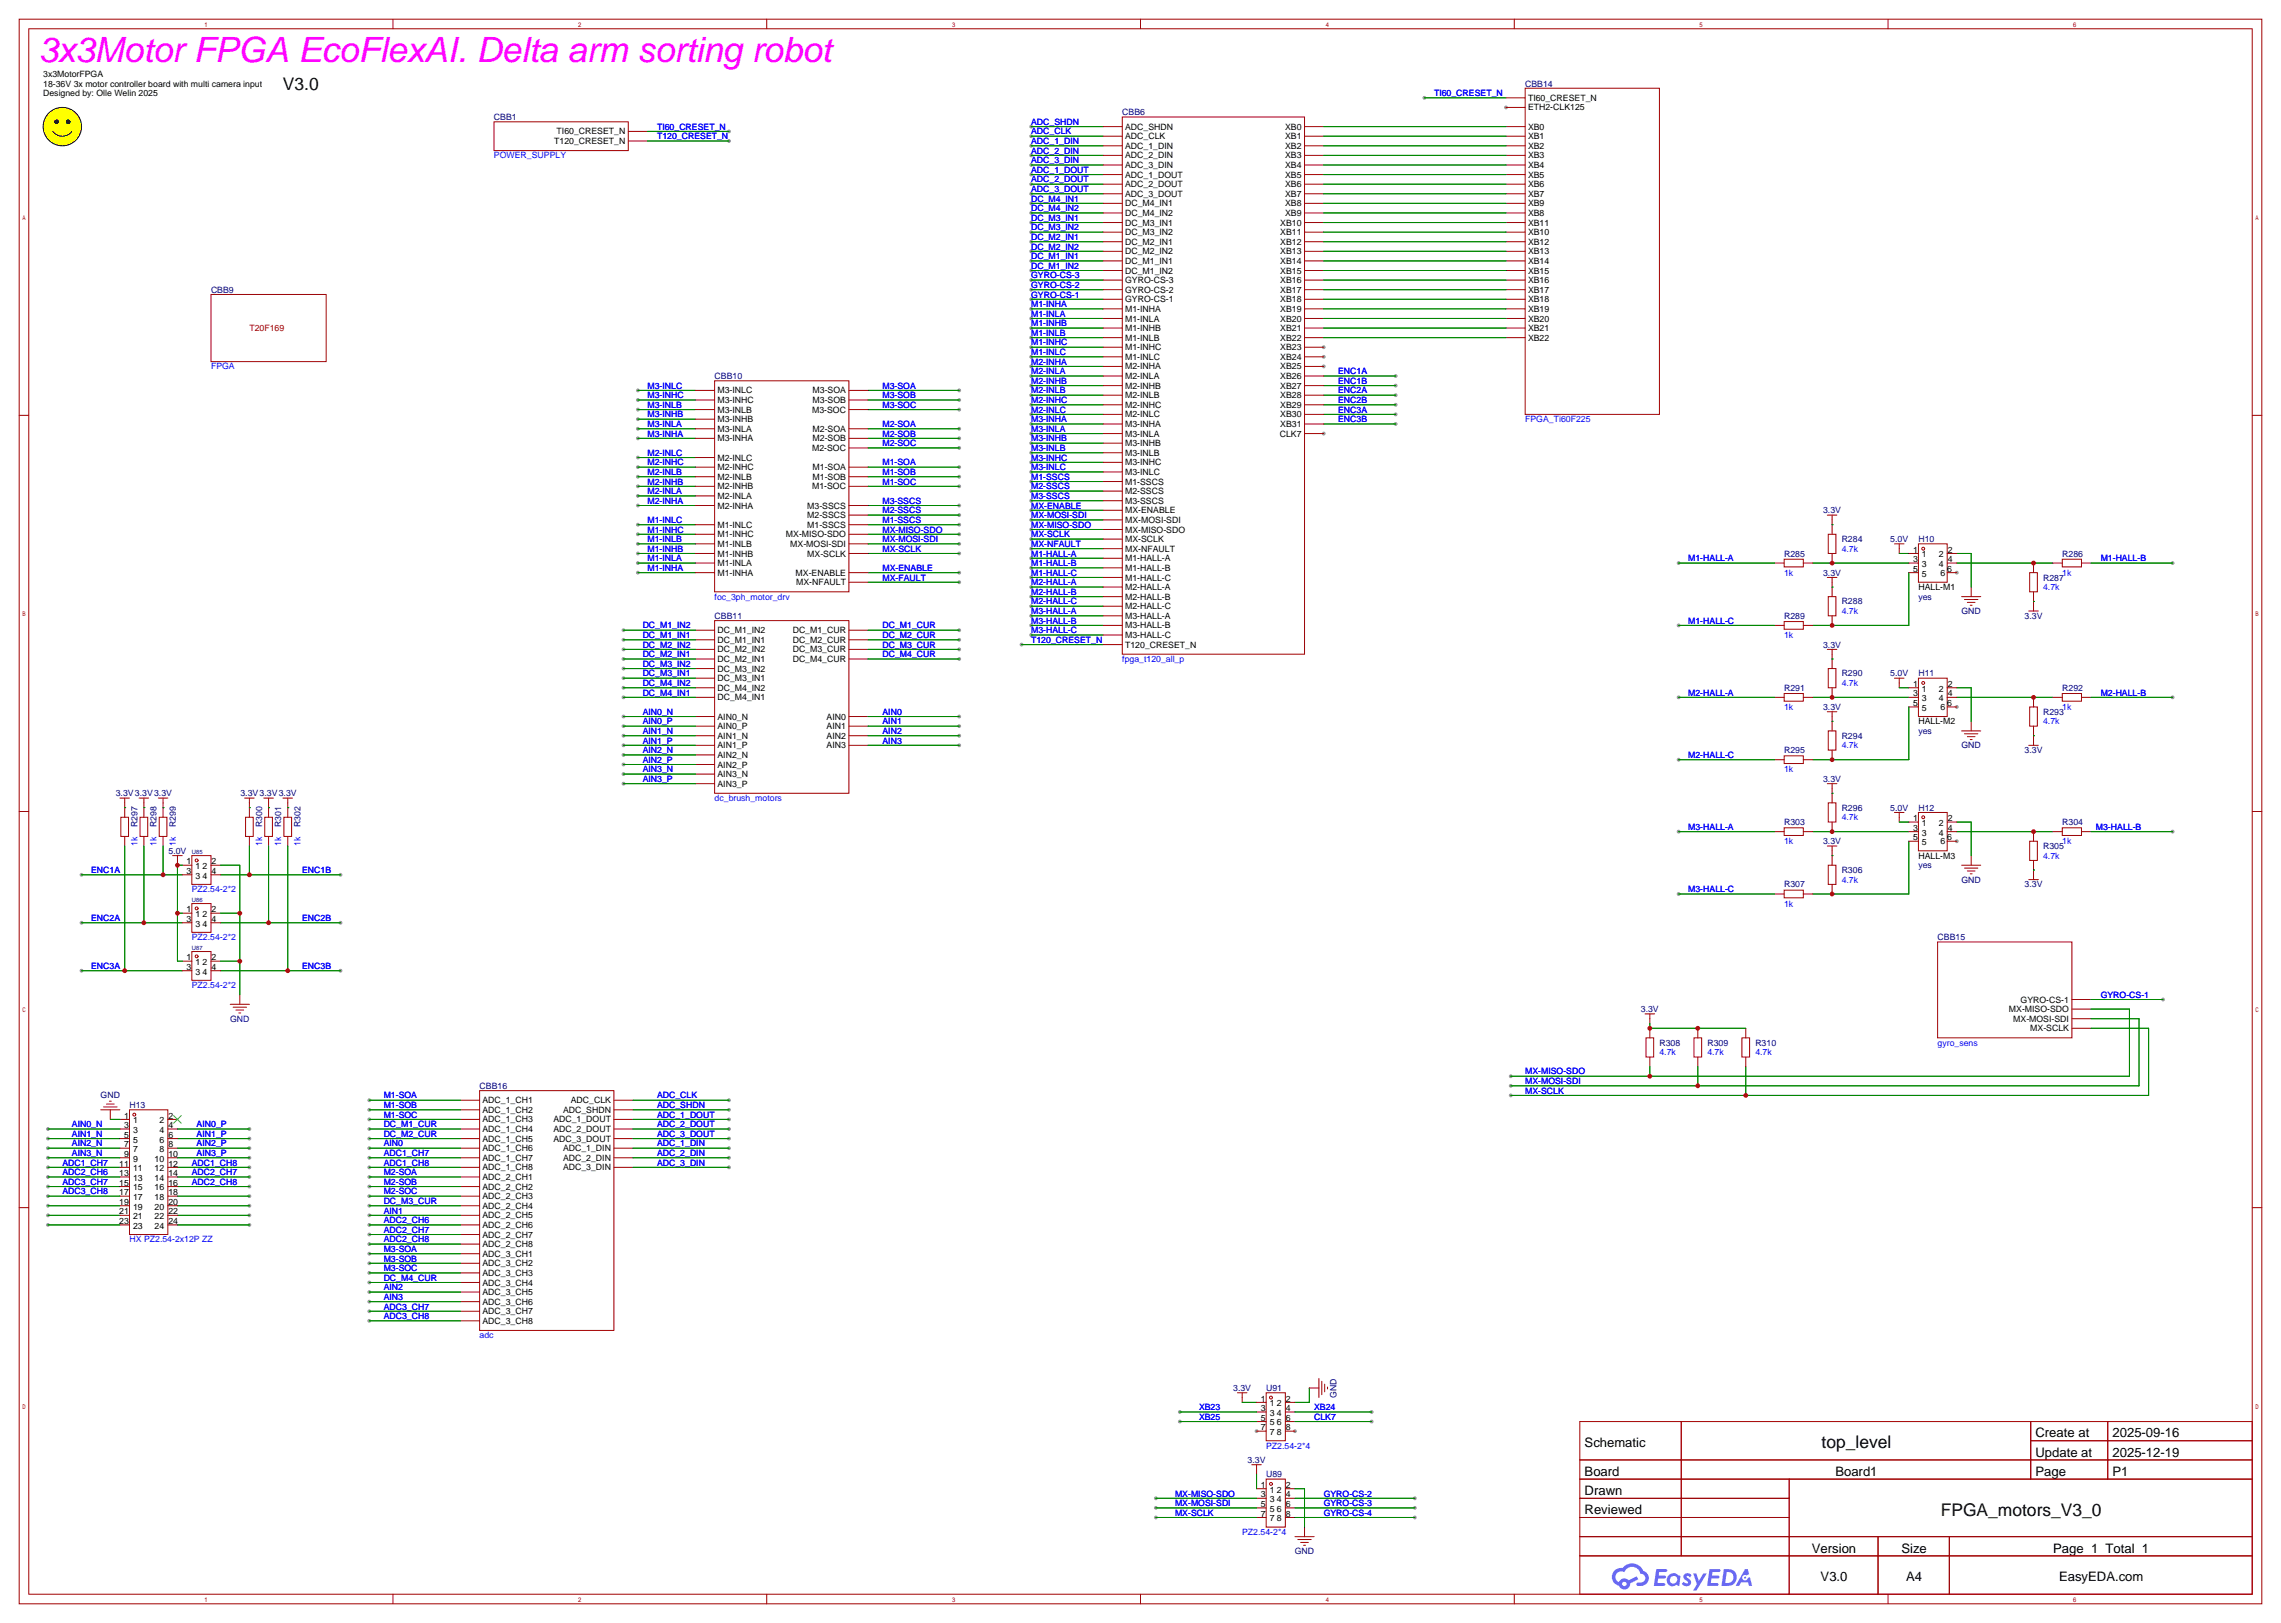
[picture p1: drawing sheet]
<svg xmlns="http://www.w3.org/2000/svg" width="604mm" height="430mm" viewBox="0 0 604 430" stroke-linecap="round" stroke-linejoin="round" font-family="sans-serif">
<defs><g id="words">
<text font-size="9.2" fill="#f0f" x="10.2" y="16.4">3x3Motor FPGA EcoFlexAI. Delta arm sorting robot</text>
<g font-size="4.6">
<text x="74.9" y="23.7">V3.0</text>
<text x="482.4" y="383.5">top_level</text>
<text x="513.9" y="401.3">FPGA_motors_V3_0</text>
</g>
<g font-size="3.5">
<text x="419.6" y="383.2">Schematic</text>
<text x="539" y="380.6">Create at</text>
<text x="559.4" y="380.6">2025-09-16</text>
<text x="539" y="385.7">Update at</text>
<text x="559.4" y="385.7">2025-12-19</text>
<text x="419.6" y="390.8">Board</text>
<text x="419.6" y="395.9">Drawn</text>
<text x="486" y="390.8">Board1</text>
<text x="539" y="390.8">Page</text>
<text x="559.4" y="390.8">P1</text>
<text x="419.6" y="401">Reviewed</text>
<text x="479.8" y="411.1">Version</text>
<text x="503.5" y="411.1">Size</text>
<text x="543.7" y="411.1">Page 1 Total 1</text>
<text x="482.1" y="418.7">V3.0</text>
<text x="504.8" y="418.7">A4</text>
<text x="545.2" y="418.7">EasyEDA.com</text>
</g>
<g font-size="2.3">
<text x="11.4" y="20.4">3x3MotorFPGA</text>
<text x="11.4" y="22.9">18-36V 3x motor controller board with multi camera input</text>
<text x="11.4" y="25.4">Designed by: Olle Welin 2025</text>
<text x="404.6" y="26.7">TI60_CRESET_N</text>
<text x="404.6" y="29.3">ETH2-CLK125</text>
<text x="147.4" y="35.6">TI60_CRESET_N</text>
<text x="297.9" y="34.3">ADC_SHDN</text>
<text x="340.3" y="34.3">XB0</text>
<text x="404.6" y="34.3">XB0</text>
<text x="146.7" y="38.1">T120_CRESET_N</text>
<text x="297.9" y="36.9">ADC_CLK</text>
<text x="297.9" y="39.4">ADC_1_DIN</text>
<text x="297.9" y="42">ADC_2_DIN</text>
<text x="340.3" y="36.9">XB1</text>
<text x="340.3" y="39.4">XB2</text>
<text x="340.3" y="42">XB3</text>
<text x="404.6" y="36.9">XB1</text>
<text x="404.6" y="39.4">XB2</text>
<text x="404.6" y="42">XB3</text>
<text x="297.9" y="47">ADC_1_DOUT</text>
<text x="297.9" y="44.5">ADC_3_DIN</text>
<text x="340.3" y="44.5">XB4</text>
<text x="340.3" y="47">XB5</text>
<text x="404.6" y="44.5">XB4</text>
<text x="404.6" y="47">XB5</text>
<text x="297.9" y="49.6">ADC_2_DOUT</text>
<text x="297.9" y="52.1">ADC_3_DOUT</text>
<text x="340.3" y="49.6">XB6</text>
<text x="340.3" y="52.1">XB7</text>
<text x="404.6" y="49.6">XB6</text>
<text x="404.6" y="52.1">XB7</text>
<text x="297.9" y="59.7">DC_M3_IN1</text>
<text x="297.9" y="57.2">DC_M4_IN2</text>
<text x="297.9" y="54.7">DC_M4_IN1</text>
<text x="339" y="59.7">XB10</text>
<text x="340.3" y="57.2">XB9</text>
<text x="340.3" y="54.7">XB8</text>
<text x="404.6" y="54.7">XB9</text>
<text x="404.6" y="57.2">XB8</text>
<text x="404.6" y="59.7">XB11</text>
<text x="297.9" y="64.8">DC_M2_IN1</text>
<text x="297.9" y="62.3">DC_M3_IN2</text>
<text x="339" y="64.8">XB12</text>
<text x="339" y="62.3">XB11</text>
<text x="404.6" y="62.3">XB10</text>
<text x="404.6" y="64.8">XB12</text>
<text x="297.9" y="69.9">DC_M1_IN1</text>
<text x="297.9" y="67.4">DC_M2_IN2</text>
<text x="339" y="67.4">XB13</text>
<text x="339" y="69.9">XB14</text>
<text x="404.6" y="67.4">XB13</text>
<text x="404.6" y="69.9">XB14</text>
<text x="297.9" y="77.5">GYRO-CS-2</text>
<text x="297.9" y="75">GYRO-CS-3</text>
<text x="297.9" y="72.4">DC_M1_IN2</text>
<text x="339" y="72.4">XB15</text>
<text x="339" y="75">XB16</text>
<text x="339" y="77.5">XB17</text>
<text x="404.6" y="72.4">XB15</text>
<text x="404.6" y="75">XB16</text>
<text x="404.6" y="77.5">XB17</text>
<text x="297.9" y="82.6">M1-INHA</text>
<text x="297.9" y="80.1">GYRO-CS-1</text>
<text x="339" y="80.1">XB18</text>
<text x="339" y="82.6">XB19</text>
<text x="404.6" y="80.1">XB18</text>
<text x="404.6" y="82.6">XB19</text>
<text x="297.9" y="87.7">M1-INHB</text>
<text x="297.9" y="85.1">M1-INLA</text>
<text x="339" y="85.1">XB20</text>
<text x="339" y="87.7">XB21</text>
<text x="404.6" y="85.1">XB20</text>
<text x="404.6" y="87.7">XB21</text>
<text x="297.9" y="95.3">M1-INLC</text>
<text x="297.9" y="92.8">M1-INHC</text>
<text x="297.9" y="90.2">M1-INLB</text>
<text x="339" y="95.3">XB24</text>
<text x="339" y="92.8">XB23</text>
<text x="339" y="90.2">XB22</text>
<text x="404.6" y="90.2">XB22</text>
<text x="297.9" y="100.4">M2-INLA</text>
<text x="297.9" y="97.8">M2-INHA</text>
<text x="339" y="97.8">XB25</text>
<text x="339" y="100.4">XB26</text>
<text x="190" y="104.2">M3-INLC</text>
<text x="190" y="106.7">M3-INHC</text>
<text x="215.2" y="104.2">M3-SOA</text>
<text x="215.2" y="106.7">M3-SOB</text>
<text x="297.9" y="108">M2-INHC</text>
<text x="297.9" y="105.5">M2-INLB</text>
<text x="297.9" y="102.9">M2-INHB</text>
<text x="339" y="102.9">XB27</text>
<text x="339" y="105.5">XB28</text>
<text x="339" y="108">XB29</text>
<text x="190" y="109.3">M3-INLB</text>
<text x="190" y="111.8">M3-INHB</text>
<text x="215" y="109.3">M3-SOC</text>
<text x="297.9" y="113.1">M3-INHA</text>
<text x="297.9" y="110.5">M2-INLC</text>
<text x="339" y="110.5">XB30</text>
<text x="339" y="113.1">XB31</text>
<text x="190" y="114.3">M3-INLA</text>
<text x="190" y="116.9">M3-INHA</text>
<text x="215" y="119.4">M2-SOC</text>
<text x="215.2" y="114.3">M2-SOA</text>
<text x="215.2" y="116.9">M2-SOB</text>
<text x="297.9" y="118.2">M3-INHB</text>
<text x="297.9" y="115.6">M3-INLA</text>
<text x="338.9" y="115.6">CLK7</text>
<text x="190" y="122">M2-INLC</text>
<text x="190" y="124.5">M2-INHC</text>
<text x="215.2" y="124.5">M1-SOA</text>
<text x="297.9" y="125.8">M3-INLC</text>
<text x="297.9" y="123.2">M3-INHC</text>
<text x="297.9" y="120.7">M3-INLB</text>
<text x="190" y="127">M2-INLB</text>
<text x="190" y="129.6">M2-INHB</text>
<text x="215" y="129.6">M1-SOC</text>
<text x="215.2" y="127">M1-SOB</text>
<text x="297.9" y="128.3">M1-SSCS</text>
<text x="297.9" y="130.9">M2-SSCS</text>
<text x="190" y="132.1">M2-INLA</text>
<text x="190" y="134.7">M2-INHA</text>
<text x="213.8" y="134.7">M3-SSCS</text>
<text x="213.8" y="137.2">M2-SSCS</text>
<text x="297.9" y="133.4">M3-SSCS</text>
<text x="297.9" y="135.9">MX-ENABLE</text>
<text x="190" y="139.7">M1-INLC</text>
<text x="190" y="142.3">M1-INHC</text>
<text x="208.1" y="142.3">MX-MISO-SDO</text>
<text x="213.8" y="139.7">M1-SSCS</text>
<text x="297.9" y="141">MX-MISO-SDO</text>
<text x="297.9" y="143.6">MX-SCLK</text>
<text x="297.9" y="138.5">MX-MOSI-SDI</text>
<text x="190" y="144.8">M1-INLB</text>
<text x="190" y="147.4">M1-INHB</text>
<text x="190" y="149.9">M1-INLA</text>
<text x="209.3" y="144.8">MX-MOSI-SDI</text>
<text x="213.8" y="147.4">MX-SCLK</text>
<text x="297.9" y="146.1">MX-NFAULT</text>
<text x="297.9" y="148.6">M1-HALL-A</text>
<text x="506.6" y="146.3">1</text>
<text x="506.6" y="148.9">3</text>
<text x="508.9" y="147.6">1</text>
<text x="513.4" y="147.6">2</text>
<text x="515.7" y="146.3">2</text>
<text x="515.7" y="148.9">4</text>
<text x="190" y="152.4">M1-INHA</text>
<text x="210.7" y="152.4">MX-ENABLE</text>
<text x="210.8" y="155">MX-NFAULT</text>
<text x="297.9" y="151.2">M1-HALL-B</text>
<text x="297.9" y="153.7">M1-HALL-C</text>
<text x="506.6" y="151.4">5</text>
<text x="508.9" y="150.1">3</text>
<text x="508.9" y="152.7">5</text>
<text x="513.4" y="150.1">4</text>
<text x="513.8" y="152.4">6</text>
<text x="515.6" y="151.4">6</text>
<text x="297.9" y="156.3">M2-HALL-A</text>
<text x="297.9" y="158.8">M2-HALL-B</text>
<text x="297.9" y="161.3">M2-HALL-C</text>
<text x="508" y="156.3">HALL-M1</text>
<text x="190" y="167.7">DC_M1_IN2</text>
<text x="209.9" y="167.7">DC_M1_CUR</text>
<text x="297.9" y="163.9">M3-HALL-A</text>
<text x="297.9" y="166.4">M3-HALL-B</text>
<text x="190" y="170.2">DC_M1_IN1</text>
<text x="190" y="172.8">DC_M2_IN2</text>
<text x="209.9" y="170.2">DC_M2_CUR</text>
<text x="209.9" y="172.8">DC_M3_CUR</text>
<text x="297.9" y="169">M3-HALL-C</text>
<text x="297.9" y="171.5">T120_CRESET_N</text>
<text x="190" y="175.3">DC_M2_IN1</text>
<text x="190" y="177.8">DC_M3_IN2</text>
<text x="209.9" y="175.3">DC_M4_CUR</text>
<text x="190" y="180.4">DC_M3_IN1</text>
<text x="190" y="182.9">DC_M4_IN2</text>
<text x="190" y="185.5">DC_M4_IN1</text>
<text x="506.6" y="181.9">1</text>
<text x="506.6" y="184.4">3</text>
<text x="508.9" y="183.2">1</text>
<text x="508.9" y="185.7">3</text>
<text x="513.4" y="183.2">2</text>
<text x="513.4" y="185.7">4</text>
<text x="515.7" y="181.9">2</text>
<text x="515.7" y="184.4">4</text>
<text x="190" y="190.5">AIN0_N</text>
<text x="218.9" y="190.5">AIN0</text>
<text x="506.6" y="187">5</text>
<text x="508" y="191.8">HALL-M2</text>
<text x="508.9" y="188.2">5</text>
<text x="513.8" y="188">6</text>
<text x="515.6" y="187">6</text>
<text x="190" y="193.1">AIN0_P</text>
<text x="190" y="195.6">AIN1_N</text>
<text x="218.9" y="193.1">AIN1</text>
<text x="218.9" y="195.6">AIN2</text>
<text x="190" y="198.2">AIN1_P</text>
<text x="190" y="200.7">AIN2_N</text>
<text x="190" y="203.2">AIN2_P</text>
<text x="218.9" y="198.2">AIN3</text>
<text x="190" y="205.8">AIN3_N</text>
<text x="190" y="208.3">AIN3_P</text>
<text x="506.6" y="217.4">1</text>
<text x="506.6" y="220">3</text>
<text x="508.9" y="218.7">1</text>
<text x="508.9" y="221.3">3</text>
<text x="513.4" y="218.7">2</text>
<text x="513.4" y="221.3">4</text>
<text x="515.7" y="217.4">2</text>
<text x="515.7" y="220">4</text>
<text x="506.6" y="222.5">5</text>
<text x="508" y="227.4">HALL-M3</text>
<text x="508.9" y="223.8">5</text>
<text x="513.8" y="223.5">6</text>
<text x="515.6" y="222.5">6</text>
<text x="49.4" y="228.9">1</text>
<text x="49.4" y="231.4">3</text>
<text x="51.7" y="230.1">1</text>
<text x="51.7" y="232.7">3</text>
<text x="53.7" y="232.7">4</text>
<text x="53.7" y="230.1">2</text>
<text x="56" y="231.4">4</text>
<text x="56" y="228.9">2</text>
<text x="49.4" y="241.6">1</text>
<text x="49.4" y="244.1">3</text>
<text x="51.7" y="242.8">1</text>
<text x="51.7" y="245.4">3</text>
<text x="53.7" y="245.4">4</text>
<text x="53.7" y="242.8">2</text>
<text x="56" y="244.1">4</text>
<text x="56" y="241.6">2</text>
<text x="49.4" y="254.3">1</text>
<text x="49.4" y="256.8">3</text>
<text x="51.7" y="255.5">1</text>
<text x="53.7" y="255.5">2</text>
<text x="56" y="256.8">4</text>
<text x="56" y="254.3">2</text>
<text x="51.7" y="258.1">3</text>
<text x="53.7" y="258.1">4</text>
<text x="532" y="268">MX-MISO-SDO</text>
<text x="535" y="265.5">GYRO-CS-1</text>
<text x="533.1" y="270.6">MX-MOSI-SDI</text>
<text x="537.6" y="273.1">MX-SCLK</text>
<text x="127.8" y="292.1">ADC_1_CH1</text>
<text x="151.1" y="292.1">ADC_CLK</text>
<text x="32.9" y="296.2">1</text>
<text x="32.9" y="298.7">3</text>
<text x="35.2" y="297.5">1</text>
<text x="35.2" y="300">3</text>
<text x="42.2" y="300">4</text>
<text x="42.2" y="297.5">2</text>
<text x="44.6" y="298.7">4</text>
<text x="44.6" y="296.2">2</text>
<text x="127.8" y="294.7">ADC_1_CH2</text>
<text x="127.8" y="297.2">ADC_1_CH3</text>
<text x="127.8" y="299.8">ADC_1_CH4</text>
<text x="146.5" y="297.2">ADC_1_DOUT</text>
<text x="146.5" y="299.8">ADC_2_DOUT</text>
<text x="149.1" y="294.7">ADC_SHDN</text>
<text x="32.9" y="301.3">5</text>
<text x="32.9" y="303.8">7</text>
<text x="35.2" y="302.5">5</text>
<text x="35.2" y="305.1">7</text>
<text x="42.2" y="305.1">8</text>
<text x="42.2" y="302.5">6</text>
<text x="44.6" y="303.8">8</text>
<text x="44.6" y="301.3">6</text>
<text x="127.8" y="302.3">ADC_1_CH5</text>
<text x="127.8" y="304.8">ADC_1_CH6</text>
<text x="146.5" y="302.3">ADC_3_DOUT</text>
<text x="149.1" y="304.8">ADC_1_DIN</text>
<text x="31.6" y="308.9">11</text>
<text x="31.6" y="311.4">13</text>
<text x="32.9" y="306.3">9</text>
<text x="35.2" y="307.6">9</text>
<text x="35.2" y="310.2">11</text>
<text x="40.9" y="310.2">12</text>
<text x="40.9" y="307.6">10</text>
<text x="44.6" y="311.4">14</text>
<text x="44.6" y="308.9">12</text>
<text x="44.6" y="306.3">10</text>
<text x="127.8" y="307.4">ADC_1_CH7</text>
<text x="127.8" y="309.9">ADC_1_CH8</text>
<text x="149.1" y="307.4">ADC_2_DIN</text>
<text x="149.1" y="309.9">ADC_3_DIN</text>
<text x="31.6" y="314">15</text>
<text x="31.6" y="316.5">17</text>
<text x="35.2" y="312.7">13</text>
<text x="35.2" y="315.2">15</text>
<text x="35.2" y="317.8">17</text>
<text x="40.9" y="317.8">18</text>
<text x="40.9" y="315.2">16</text>
<text x="40.9" y="312.7">14</text>
<text x="44.6" y="316.5">18</text>
<text x="44.6" y="314">16</text>
<text x="127.8" y="312.5">ADC_2_CH1</text>
<text x="127.8" y="315">ADC_2_CH2</text>
<text x="127.8" y="317.5">ADC_2_CH3</text>
<text x="31.6" y="319">19</text>
<text x="31.6" y="321.6">21</text>
<text x="35.2" y="320.3">19</text>
<text x="35.2" y="322.9">21</text>
<text x="40.9" y="322.9">22</text>
<text x="40.9" y="320.3">20</text>
<text x="44.6" y="321.6">22</text>
<text x="44.6" y="319">20</text>
<text x="127.8" y="320.1">ADC_2_CH4</text>
<text x="127.8" y="322.6">ADC_2_CH5</text>
<text x="31.6" y="324.1">23</text>
<text x="35.2" y="325.4">23</text>
<text x="40.9" y="325.4">24</text>
<text x="44.6" y="324.1">24</text>
<text x="127.8" y="325.2">ADC_2_CH6</text>
<text x="127.8" y="327.7">ADC_2_CH7</text>
<text x="127.8" y="330.2">ADC_2_CH8</text>
<text x="127.8" y="332.8">ADC_3_CH1</text>
<text x="127.8" y="335.3">ADC_3_CH2</text>
<text x="127.8" y="337.9">ADC_3_CH3</text>
<text x="127.8" y="340.4">ADC_3_CH4</text>
<text x="127.8" y="342.9">ADC_3_CH5</text>
<text x="127.8" y="345.5">ADC_3_CH6</text>
<text x="127.8" y="348">ADC_3_CH7</text>
<text x="127.8" y="350.6">ADC_3_CH8</text>
<text x="333.9" y="371.1">1</text>
<text x="340.5" y="371.1">2</text>
<text x="333.9" y="373.7">3</text>
<text x="333.9" y="376.2">5</text>
<text x="336.2" y="372.4">1</text>
<text x="336.2" y="374.9">3</text>
<text x="336.2" y="377.5">5</text>
<text x="338.1" y="377.5">6</text>
<text x="338.1" y="374.9">4</text>
<text x="338.1" y="372.4">2</text>
<text x="340.5" y="376.2">6</text>
<text x="340.5" y="373.7">4</text>
<text x="333.9" y="378.7">7</text>
<text x="336.2" y="380">7</text>
<text x="338.1" y="380">8</text>
<text x="340.5" y="378.7">8</text>
<text x="333.9" y="394">1</text>
<text x="336.2" y="395.2">1</text>
<text x="338.1" y="395.2">2</text>
<text x="340.5" y="394">2</text>
<text x="333.9" y="396.5">3</text>
<text x="333.9" y="399.1">5</text>
<text x="333.9" y="401.6">7</text>
<text x="336.2" y="397.8">3</text>
<text x="336.2" y="400.3">5</text>
<text x="338.1" y="400.3">6</text>
<text x="338.1" y="397.8">4</text>
<text x="340.5" y="401.6">8</text>
<text x="340.5" y="399.1">6</text>
<text x="340.5" y="396.5">4</text>
<text x="336.2" y="402.9">7</text>
<text x="338.1" y="402.9">8</text>
</g>
<g font-size="2.3" fill="#000080">
<text x="403.9" y="22.9">CBB14</text>
<text x="130.8" y="31.8">CBB1</text>
<text x="297.2" y="30.5">CBB6</text>
<text x="55.9" y="77.5">CBB9</text>
<text x="189.2" y="100.4">CBB10</text>
<text x="482.8" y="135.9">3.3V</text>
<text x="487.7" y="143.6">R284</text>
<text x="500.5" y="143.6">5.0V</text>
<text x="508" y="143.6">H10</text>
<text x="472.4" y="147.4">R285</text>
<text x="546.1" y="147.4">R286</text>
<text x="482.8" y="152.4">3.3V</text>
<text x="541" y="153.7">R287</text>
<text x="487.7" y="160.1">R288</text>
<text x="508" y="158.8">yes</text>
<text x="189.2" y="163.9">CBB11</text>
<text x="472.4" y="163.9">R289</text>
<text x="519.4" y="162.6">GND</text>
<text x="536.1" y="163.9">3.3V</text>
<text x="482.8" y="171.5">3.3V</text>
<text x="487.7" y="179.1">R290</text>
<text x="500.5" y="179.1">5.0V</text>
<text x="508" y="179.1">H11</text>
<text x="472.4" y="182.9">R291</text>
<text x="546.1" y="182.9">R292</text>
<text x="482.8" y="188">3.3V</text>
<text x="541" y="189.3">R293</text>
<text x="487.7" y="195.6">R294</text>
<text x="508" y="194.4">yes</text>
<text x="472.4" y="199.4">R295</text>
<text x="519.4" y="198.2">GND</text>
<text x="536.1" y="199.4">3.3V</text>
<text x="482.8" y="207.1">3.3V</text>
<text x="30.6" y="210.9">3.3V3.3V3.3V</text>
<text x="63.7" y="210.9">3.3V3.3V3.3V</text>
<text x="487.7" y="214.7">R296</text>
<text x="500.5" y="214.7">5.0V</text>
<text x="508" y="214.7">H12</text>
<text x="36.4" y="218.9" transform="rotate(-90 36.4 218.9)">R297</text>
<text x="41.4" y="218.9" transform="rotate(-90 41.4 218.9)">R298</text>
<text x="46.5" y="218.9" transform="rotate(-90 46.5 218.9)">R299</text>
<text x="69.4" y="218.9" transform="rotate(-90 69.4 218.9)">R300</text>
<text x="74.5" y="218.9" transform="rotate(-90 74.5 218.9)">R301</text>
<text x="79.5" y="218.9" transform="rotate(-90 79.5 218.9)">R302</text>
<text x="472.4" y="218.5">R303</text>
<text x="546.1" y="218.5">R304</text>
<text x="44.6" y="226.1">5.0V</text>
<text x="482.8" y="223.6">3.3V</text>
<text x="541" y="224.8">R305</text>
<text x="487.7" y="231.2">R306</text>
<text x="508" y="229.9">yes</text>
<text x="519.4" y="233.7">GND</text>
<text x="472.4" y="235">R307</text>
<text x="536.1" y="235">3.3V</text>
<text x="513.1" y="249">CBB15</text>
<text x="434.5" y="268">3.3V</text>
<text x="60.9" y="270.6">GND</text>
<text x="439.4" y="276.9">R308</text>
<text x="452.1" y="276.9">R309</text>
<text x="464.8" y="276.9">R310</text>
<text x="26.6" y="290.9">GND</text>
<text x="34.3" y="293.4">H13</text>
<text x="127" y="288.3">CBB16</text>
<text x="326.6" y="368.3">3.3V</text>
<text x="335.3" y="368.3">U91</text>
<text x="353.9" y="370.1" transform="rotate(-90 353.9 370.1)">GND</text>
<text x="330.4" y="387.4">3.3V</text>
<text x="335.3" y="391.2">U89</text>
<text x="342.9" y="411.5">GND</text>
</g>
<g font-size="2.3" fill="#00f">
<text x="379.7" y="25.4">TI60_CRESET_N</text>
<text x="174" y="34.3">TI60_CRESET_N</text>
<text x="273" y="33.1">ADC_SHDN</text>
<text x="273" y="35.6">ADC_CLK</text>
<text x="130.8" y="42">POWER_SUPPLY</text>
<text x="174" y="36.9">T120_CRESET_N</text>
<text x="273" y="38.1">ADC_1_DIN</text>
<text x="273" y="40.7">ADC_2_DIN</text>
<text x="273" y="43.2">ADC_3_DIN</text>
<text x="273" y="45.8">ADC_1_DOUT</text>
<text x="273" y="53.4">DC_M4_IN1</text>
<text x="273" y="48.3">ADC_2_DOUT</text>
<text x="273" y="50.8">ADC_3_DOUT</text>
<text x="273" y="55.9">DC_M4_IN2</text>
<text x="273" y="58.5">DC_M3_IN1</text>
<text x="273" y="61">DC_M3_IN2</text>
<text x="273" y="63.5">DC_M2_IN1</text>
<text x="273" y="66.1">DC_M2_IN2</text>
<text x="273" y="68.6">DC_M1_IN1</text>
<text x="273" y="71.2">DC_M1_IN2</text>
<text x="273" y="73.7">GYRO-CS-3</text>
<text x="273" y="76.2">GYRO-CS-2</text>
<text x="273" y="78.8">GYRO-CS-1</text>
<text x="273" y="81.3">M1-INHA</text>
<text x="273" y="83.9">M1-INLA</text>
<text x="273" y="86.4">M1-INHB</text>
<text x="273" y="88.9">M1-INLB</text>
<text x="273" y="91.5">M1-INHC</text>
<text x="273" y="94">M1-INLC</text>
<text x="55.9" y="97.8">FPGA</text>
<text x="273" y="96.6">M2-INHA</text>
<text x="273" y="99.1">M2-INLA</text>
<text x="273" y="101.6">M2-INHB</text>
<text x="354.3" y="99.1">ENC1A</text>
<text x="354.3" y="101.6">ENC1B</text>
<text x="171.4" y="102.9">M3-INLC</text>
<text x="171.4" y="105.5">M3-INHC</text>
<text x="171.4" y="108">M3-INLB</text>
<text x="233.7" y="102.9">M3-SOA</text>
<text x="233.7" y="105.5">M3-SOB</text>
<text x="233.7" y="108">M3-SOC</text>
<text x="273" y="104.2">M2-INLB</text>
<text x="273" y="106.7">M2-INHC</text>
<text x="354.3" y="104.2">ENC2A</text>
<text x="354.3" y="106.7">ENC2B</text>
<text x="171.4" y="110.5">M3-INHB</text>
<text x="171.4" y="113.1">M3-INLA</text>
<text x="233.7" y="113.1">M2-SOA</text>
<text x="273" y="109.3">M2-INLC</text>
<text x="273" y="111.8">M3-INHA</text>
<text x="354.3" y="109.3">ENC3A</text>
<text x="354.3" y="111.8">ENC3B</text>
<text x="403.9" y="111.8">FPGA_Ti60F225</text>
<text x="171.4" y="115.6">M3-INHA</text>
<text x="233.7" y="115.6">M2-SOB</text>
<text x="233.7" y="118.2">M2-SOC</text>
<text x="273" y="114.3">M3-INLA</text>
<text x="273" y="116.9">M3-INHB</text>
<text x="273" y="119.4">M3-INLB</text>
<text x="171.4" y="120.7">M2-INLC</text>
<text x="171.4" y="123.2">M2-INHC</text>
<text x="171.4" y="125.8">M2-INLB</text>
<text x="233.7" y="123.2">M1-SOA</text>
<text x="233.7" y="125.8">M1-SOB</text>
<text x="273" y="122">M3-INHC</text>
<text x="273" y="124.5">M3-INLC</text>
<text x="171.4" y="128.3">M2-INHB</text>
<text x="171.4" y="130.9">M2-INLA</text>
<text x="233.7" y="128.3">M1-SOC</text>
<text x="273" y="127">M1-SSCS</text>
<text x="273" y="129.6">M2-SSCS</text>
<text x="171.4" y="133.4">M2-INHA</text>
<text x="233.7" y="133.4">M3-SSCS</text>
<text x="233.7" y="135.9">M2-SSCS</text>
<text x="273" y="132.1">M3-SSCS</text>
<text x="273" y="134.7">MX-ENABLE</text>
<text x="273" y="137.2">MX-MOSI-SDI</text>
<text x="171.4" y="138.5">M1-INLC</text>
<text x="171.4" y="141">M1-INHC</text>
<text x="171.4" y="143.6">M1-INLB</text>
<text x="233.7" y="143.6">MX-MOSI-SDI</text>
<text x="233.7" y="141">MX-MISO-SDO</text>
<text x="233.7" y="138.5">M1-SSCS</text>
<text x="273" y="139.7">MX-MISO-SDO</text>
<text x="273" y="142.3">MX-SCLK</text>
<text x="171.4" y="146.1">M1-INHB</text>
<text x="171.4" y="148.6">M1-INLA</text>
<text x="233.7" y="146.1">MX-SCLK</text>
<text x="273" y="144.8">MX-NFAULT</text>
<text x="273" y="147.4">M1-HALL-A</text>
<text x="273" y="149.9">M1-HALL-B</text>
<text x="447" y="148.6">M1-HALL-A</text>
<text x="487.7" y="146.1">4.7k</text>
<text x="556.3" y="148.6">M1-HALL-B</text>
<text x="171.4" y="151.2">M1-INHA</text>
<text x="233.7" y="151.2">MX-ENABLE</text>
<text x="233.7" y="153.7">MX-FAULT</text>
<text x="273" y="152.4">M1-HALL-C</text>
<text x="273" y="155">M2-HALL-A</text>
<text x="472.4" y="152.4">1k</text>
<text x="546.1" y="152.4">1k</text>
<text x="189.2" y="158.8">foc_3ph_motor_drv</text>
<text x="273" y="157.5">M2-HALL-B</text>
<text x="273" y="160.1">M2-HALL-C</text>
<text x="541" y="156.3">4.7k</text>
<text x="170.2" y="166.4">DC_M1_IN2</text>
<text x="233.7" y="166.4">DC_M1_CUR</text>
<text x="273" y="162.6">M3-HALL-A</text>
<text x="273" y="165.1">M3-HALL-B</text>
<text x="273" y="167.7">M3-HALL-C</text>
<text x="447" y="165.1">M1-HALL-C</text>
<text x="487.7" y="162.6">4.7k</text>
<text x="170.2" y="171.5">DC_M2_IN2</text>
<text x="170.2" y="169">DC_M1_IN1</text>
<text x="233.7" y="169">DC_M2_CUR</text>
<text x="233.7" y="171.5">DC_M3_CUR</text>
<text x="273" y="170.2">T120_CRESET_N</text>
<text x="472.4" y="169">1k</text>
<text x="170.2" y="179.1">DC_M3_IN1</text>
<text x="170.2" y="176.6">DC_M3_IN2</text>
<text x="170.2" y="174">DC_M2_IN1</text>
<text x="233.7" y="174">DC_M4_CUR</text>
<text x="297.2" y="175.3">fpga_t120_all_p</text>
<text x="170.2" y="184.2">DC_M4_IN1</text>
<text x="170.2" y="181.7">DC_M4_IN2</text>
<text x="447" y="184.2">M2-HALL-A</text>
<text x="487.7" y="181.7">4.7k</text>
<text x="556.3" y="184.2">M2-HALL-B</text>
<text x="170.2" y="191.8">AIN0_P</text>
<text x="170.2" y="189.3">AIN0_N</text>
<text x="233.7" y="189.3">AIN0</text>
<text x="233.7" y="191.8">AIN1</text>
<text x="472.4" y="188">1k</text>
<text x="541" y="191.8">4.7k</text>
<text x="546.1" y="188">1k</text>
<text x="170.2" y="196.9">AIN1_P</text>
<text x="170.2" y="194.4">AIN1_N</text>
<text x="233.7" y="194.4">AIN2</text>
<text x="233.7" y="196.9">AIN3</text>
<text x="170.2" y="202">AIN2_P</text>
<text x="170.2" y="199.4">AIN2_N</text>
<text x="447" y="200.7">M2-HALL-C</text>
<text x="487.7" y="198.2">4.7k</text>
<text x="170.2" y="207.1">AIN3_P</text>
<text x="170.2" y="204.5">AIN3_N</text>
<text x="472.4" y="204.5">1k</text>
<text x="189.2" y="212.1">dc_brush_motors</text>
<text x="447" y="219.8">M3-HALL-A</text>
<text x="487.7" y="217.2">4.7k</text>
<text x="555" y="219.8">M3-HALL-B</text>
<text x="36.4" y="224" transform="rotate(-90 36.4 224)">1k</text>
<text x="41.4" y="224" transform="rotate(-90 41.4 224)">1k</text>
<text x="46.5" y="224" transform="rotate(-90 46.5 224)">1k</text>
<text x="69.4" y="224" transform="rotate(-90 69.4 224)">1k</text>
<text x="74.5" y="224" transform="rotate(-90 74.5 224)">1k</text>
<text x="79.5" y="224" transform="rotate(-90 79.5 224)">1k</text>
<text x="472.4" y="223.6">1k</text>
<text x="541" y="227.4">4.7k</text>
<text x="546.1" y="223.6">1k</text>
<text x="24.1" y="231.2">ENC1A</text>
<text x="80" y="231.2">ENC1B</text>
<text x="487.7" y="233.7">4.7k</text>
<text x="50.8" y="236.3">PZ2.54-2*2</text>
<text x="447" y="236.3">M3-HALL-C</text>
<text x="24.1" y="243.9">ENC2A</text>
<text x="80" y="243.9">ENC2B</text>
<text x="472.4" y="240.1">1k</text>
<text x="50.8" y="249">PZ2.54-2*2</text>
<text x="24.1" y="256.6">ENC3A</text>
<text x="80" y="256.6">ENC3B</text>
<text x="50.8" y="261.7">PZ2.54-2*2</text>
<text x="556.3" y="264.2">GYRO-CS-1</text>
<text x="439.4" y="279.4">4.7k</text>
<text x="452.1" y="279.4">4.7k</text>
<text x="464.8" y="279.4">4.7k</text>
<text x="513.1" y="276.9">gyro_sens</text>
<text x="403.9" y="287.1">MX-MOSI-SDI</text>
<text x="403.9" y="284.5">MX-MISO-SDO</text>
<text x="101.6" y="290.9">M1-SOA</text>
<text x="101.6" y="293.4">M1-SOB</text>
<text x="174" y="290.9">ADC_CLK</text>
<text x="174" y="293.4">ADC_SHDN</text>
<text x="403.9" y="289.6">MX-SCLK</text>
<text x="19" y="298.5">AIN0_N</text>
<text x="52.1" y="298.5">AIN0_P</text>
<text x="101.6" y="296">M1-SOC</text>
<text x="101.6" y="298.5">DC_M1_CUR</text>
<text x="174" y="296">ADC_1_DOUT</text>
<text x="174" y="298.5">ADC_2_DOUT</text>
<text x="19" y="303.6">AIN2_N</text>
<text x="19" y="301">AIN1_N</text>
<text x="52.1" y="303.6">AIN2_P</text>
<text x="52.1" y="301">AIN1_P</text>
<text x="101.6" y="301">DC_M2_CUR</text>
<text x="101.6" y="303.6">AIN0</text>
<text x="174" y="301">ADC_3_DOUT</text>
<text x="174" y="303.6">ADC_1_DIN</text>
<text x="16.5" y="311.2">ADC2_CH6</text>
<text x="16.5" y="308.7">ADC1_CH7</text>
<text x="19" y="306.1">AIN3_N</text>
<text x="50.8" y="311.2">ADC2_CH7</text>
<text x="50.8" y="308.7">ADC1_CH8</text>
<text x="52.1" y="306.1">AIN3_P</text>
<text x="101.6" y="311.2">M2-SOA</text>
<text x="101.6" y="306.1">ADC1_CH7</text>
<text x="101.6" y="308.7">ADC1_CH8</text>
<text x="174" y="306.1">ADC_2_DIN</text>
<text x="174" y="308.7">ADC_3_DIN</text>
<text x="16.5" y="316.3">ADC3_CH8</text>
<text x="16.5" y="313.7">ADC3_CH7</text>
<text x="50.8" y="313.7">ADC2_CH8</text>
<text x="101.6" y="316.3">M2-SOC</text>
<text x="101.6" y="313.7">M2-SOB</text>
<text x="101.6" y="318.8">DC_M3_CUR</text>
<text x="101.6" y="321.4">AIN1</text>
<text x="101.6" y="323.9">ADC2_CH6</text>
<text x="34.3" y="329">HX PZ2.54-2x12P ZZ</text>
<text x="101.6" y="326.4">ADC2_CH7</text>
<text x="101.6" y="329">ADC2_CH8</text>
<text x="101.6" y="331.5">M3-SOA</text>
<text x="101.6" y="334.1">M3-SOB</text>
<text x="101.6" y="336.6">M3-SOC</text>
<text x="101.6" y="339.1">DC_M4_CUR</text>
<text x="101.6" y="341.7">AIN2</text>
<text x="101.6" y="344.2">AIN3</text>
<text x="101.6" y="346.8">ADC3_CH7</text>
<text x="101.6" y="349.3">ADC3_CH8</text>
<text x="127" y="354.4">adc</text>
<text x="317.5" y="376">XB25</text>
<text x="317.5" y="373.4">XB23</text>
<text x="348" y="376">CLK7</text>
<text x="348" y="373.4">XB24</text>
<text x="335.3" y="383.6">PZ2.54-2*4</text>
<text x="311.1" y="396.3">MX-MISO-SDO</text>
<text x="311.1" y="398.8">MX-MOSI-SDI</text>
<text x="311.1" y="401.4">MX-SCLK</text>
<text x="350.5" y="396.3">GYRO-CS-2</text>
<text x="350.5" y="398.8">GYRO-CS-3</text>
<text x="350.5" y="401.4">GYRO-CS-4</text>
<text x="328.9" y="406.4">PZ2.54-2*4</text>
</g>
<text font-size="2.3" fill="#a00000" x="66" y="87.7">T20F169</text>
<g font-size="1.6" fill="#000080">
<text x="50.8" y="226.3">U85</text>
<text x="50.8" y="239">U86</text>
<text x="50.8" y="251.7">U87</text>
</g>
</g></defs>
<g fill="#999">
<circle cx="518.2" cy="151.6" r=".51"/>
<circle cx="518.2" cy="187.2" r=".51"/>
<circle cx="518.2" cy="222.8" r=".51"/>
<circle cx="398.8" cy="28.4" r=".51"/>
<circle cx="342.9" cy="379" r=".51"/>
<circle cx="332.7" cy="379" r=".51"/>
<circle cx="350.5" cy="114.8" r=".51"/>
<circle cx="350.5" cy="94.5" r=".51"/>
<circle cx="350.5" cy="91.9" r=".51"/>
<circle cx="350.5" cy="97" r=".51"/>
<circle cx="21.6" cy="231.6" r=".51"/>
<circle cx="21.6" cy="244.3" r=".51"/>
<circle cx="21.6" cy="257" r=".51"/>
<circle cx="90.2" cy="231.6" r=".51"/>
<circle cx="90.2" cy="244.3" r=".51"/>
<circle cx="90.2" cy="257" r=".51"/>
<circle cx="168.9" cy="103.4" r=".51"/>
<circle cx="168.9" cy="105.9" r=".51"/>
<circle cx="168.9" cy="108.5" r=".51"/>
<circle cx="168.9" cy="111" r=".51"/>
<circle cx="168.9" cy="113.5" r=".51"/>
<circle cx="168.9" cy="116.1" r=".51"/>
<circle cx="254" cy="151.6" r=".51"/>
<circle cx="254" cy="133.9" r=".51"/>
<circle cx="254" cy="146.6" r=".51"/>
<circle cx="254" cy="144" r=".51"/>
<circle cx="168.9" cy="138.9" r=".51"/>
<circle cx="168.9" cy="141.5" r=".51"/>
<circle cx="168.9" cy="144" r=".51"/>
<circle cx="168.9" cy="146.6" r=".51"/>
<circle cx="168.9" cy="149.1" r=".51"/>
<circle cx="168.9" cy="151.6" r=".51"/>
<circle cx="168.9" cy="121.2" r=".51"/>
<circle cx="168.9" cy="123.7" r=".51"/>
<circle cx="168.9" cy="126.2" r=".51"/>
<circle cx="168.9" cy="128.8" r=".51"/>
<circle cx="168.9" cy="131.3" r=".51"/>
<circle cx="168.9" cy="133.9" r=".51"/>
<circle cx="444.5" cy="149.1" r=".51"/>
<circle cx="444.5" cy="165.6" r=".51"/>
<circle cx="575.3" cy="149.1" r=".51"/>
<circle cx="444.5" cy="184.7" r=".51"/>
<circle cx="444.5" cy="201.2" r=".51"/>
<circle cx="575.3" cy="184.7" r=".51"/>
<circle cx="444.5" cy="220.2" r=".51"/>
<circle cx="444.5" cy="236.7" r=".51"/>
<circle cx="575.3" cy="220.2" r=".51"/>
<circle cx="254" cy="141.5" r=".51"/>
<circle cx="254" cy="154.2" r=".51"/>
<circle cx="254" cy="103.4" r=".51"/>
<circle cx="254" cy="105.9" r=".51"/>
<circle cx="254" cy="108.5" r=".51"/>
<circle cx="254" cy="113.5" r=".51"/>
<circle cx="254" cy="116.1" r=".51"/>
<circle cx="254" cy="118.6" r=".51"/>
<circle cx="254" cy="123.7" r=".51"/>
<circle cx="254" cy="126.2" r=".51"/>
<circle cx="254" cy="128.8" r=".51"/>
<circle cx="254" cy="136.4" r=".51"/>
<circle cx="254" cy="138.9" r=".51"/>
<circle cx="400" cy="290.1" r=".51"/>
<circle cx="400" cy="287.5" r=".51"/>
<circle cx="400" cy="285" r=".51"/>
<circle cx="572.8" cy="264.7" r=".51"/>
<circle cx="97.8" cy="291.3" r=".51"/>
<circle cx="97.8" cy="293.9" r=".51"/>
<circle cx="97.8" cy="296.4" r=".51"/>
<circle cx="97.8" cy="332" r=".51"/>
<circle cx="97.8" cy="337.1" r=".51"/>
<circle cx="97.8" cy="334.5" r=".51"/>
<circle cx="97.8" cy="311.7" r=".51"/>
<circle cx="97.8" cy="316.7" r=".51"/>
<circle cx="97.8" cy="314.2" r=".51"/>
<circle cx="254" cy="166.9" r=".51"/>
<circle cx="254" cy="169.4" r=".51"/>
<circle cx="254" cy="172" r=".51"/>
<circle cx="254" cy="174.5" r=".51"/>
<circle cx="97.8" cy="299" r=".51"/>
<circle cx="97.8" cy="301.5" r=".51"/>
<circle cx="97.8" cy="319.3" r=".51"/>
<circle cx="97.8" cy="339.6" r=".51"/>
<circle cx="254" cy="189.7" r=".51"/>
<circle cx="254" cy="192.3" r=".51"/>
<circle cx="254" cy="194.8" r=".51"/>
<circle cx="254" cy="197.4" r=".51"/>
<circle cx="97.8" cy="304" r=".51"/>
<circle cx="97.8" cy="321.8" r=".51"/>
<circle cx="97.8" cy="342.1" r=".51"/>
<circle cx="97.8" cy="344.7" r=".51"/>
<circle cx="66" cy="316.7" r=".51"/>
<circle cx="66" cy="314.2" r=".51"/>
<circle cx="66" cy="311.7" r=".51"/>
<circle cx="66" cy="309.1" r=".51"/>
<circle cx="66" cy="306.6" r=".51"/>
<circle cx="66" cy="304" r=".51"/>
<circle cx="66" cy="301.5" r=".51"/>
<circle cx="66" cy="299" r=".51"/>
<circle cx="66" cy="324.4" r=".51"/>
<circle cx="66" cy="321.8" r=".51"/>
<circle cx="66" cy="319.3" r=".51"/>
<circle cx="12.7" cy="324.4" r=".51"/>
<circle cx="12.7" cy="321.8" r=".51"/>
<circle cx="12.7" cy="319.3" r=".51"/>
<circle cx="12.7" cy="316.7" r=".51"/>
<circle cx="12.7" cy="314.2" r=".51"/>
<circle cx="12.7" cy="311.7" r=".51"/>
<circle cx="12.7" cy="309.1" r=".51"/>
<circle cx="12.7" cy="306.6" r=".51"/>
<circle cx="12.7" cy="304" r=".51"/>
<circle cx="12.7" cy="301.5" r=".51"/>
<circle cx="12.7" cy="299" r=".51"/>
<circle cx="165.1" cy="207.5" r=".51"/>
<circle cx="165.1" cy="205" r=".51"/>
<circle cx="165.1" cy="202.4" r=".51"/>
<circle cx="165.1" cy="199.9" r=".51"/>
<circle cx="165.1" cy="197.4" r=".51"/>
<circle cx="165.1" cy="194.8" r=".51"/>
<circle cx="165.1" cy="192.3" r=".51"/>
<circle cx="165.1" cy="189.7" r=".51"/>
<circle cx="97.8" cy="306.6" r=".51"/>
<circle cx="97.8" cy="309.1" r=".51"/>
<circle cx="97.8" cy="347.2" r=".51"/>
<circle cx="97.8" cy="349.8" r=".51"/>
<circle cx="97.8" cy="326.9" r=".51"/>
<circle cx="97.8" cy="329.4" r=".51"/>
<circle cx="97.8" cy="324.4" r=".51"/>
<circle cx="193" cy="291.3" r=".51"/>
<circle cx="193" cy="293.9" r=".51"/>
<circle cx="193" cy="296.4" r=".51"/>
<circle cx="193" cy="299" r=".51"/>
<circle cx="193" cy="301.5" r=".51"/>
<circle cx="193" cy="304" r=".51"/>
<circle cx="193" cy="306.6" r=".51"/>
<circle cx="193" cy="309.1" r=".51"/>
<circle cx="165.1" cy="184.7" r=".51"/>
<circle cx="165.1" cy="182.1" r=".51"/>
<circle cx="165.1" cy="179.6" r=".51"/>
<circle cx="165.1" cy="177" r=".51"/>
<circle cx="165.1" cy="174.5" r=".51"/>
<circle cx="165.1" cy="172" r=".51"/>
<circle cx="165.1" cy="169.4" r=".51"/>
<circle cx="165.1" cy="166.9" r=".51"/>
<circle cx="306.1" cy="396.7" r=".51"/>
<circle cx="306.1" cy="399.3" r=".51"/>
<circle cx="306.1" cy="401.8" r=".51"/>
<circle cx="374.6" cy="396.7" r=".51"/>
<circle cx="374.6" cy="399.3" r=".51"/>
<circle cx="374.6" cy="401.8" r=".51"/>
<circle cx="273" cy="53.8" r=".51"/>
<circle cx="273" cy="56.4" r=".51"/>
<circle cx="273" cy="58.9" r=".51"/>
<circle cx="273" cy="61.5" r=".51"/>
<circle cx="273" cy="64" r=".51"/>
<circle cx="273" cy="66.5" r=".51"/>
<circle cx="273" cy="69.1" r=".51"/>
<circle cx="273" cy="71.6" r=".51"/>
<circle cx="273" cy="74.2" r=".51"/>
<circle cx="273" cy="76.7" r=".51"/>
<circle cx="273" cy="79.2" r=".51"/>
<circle cx="273" cy="81.8" r=".51"/>
<circle cx="273" cy="84.3" r=".51"/>
<circle cx="273" cy="86.9" r=".51"/>
<circle cx="273" cy="89.4" r=".51"/>
<circle cx="273" cy="91.9" r=".51"/>
<circle cx="273" cy="94.5" r=".51"/>
<circle cx="273" cy="97" r=".51"/>
<circle cx="273" cy="99.6" r=".51"/>
<circle cx="273" cy="102.1" r=".51"/>
<circle cx="273" cy="104.6" r=".51"/>
<circle cx="273" cy="107.2" r=".51"/>
<circle cx="273" cy="109.7" r=".51"/>
<circle cx="273" cy="112.3" r=".51"/>
<circle cx="273" cy="114.8" r=".51"/>
<circle cx="273" cy="117.3" r=".51"/>
<circle cx="273" cy="119.9" r=".51"/>
<circle cx="273" cy="122.4" r=".51"/>
<circle cx="273" cy="125" r=".51"/>
<circle cx="273" cy="127.5" r=".51"/>
<circle cx="273" cy="130" r=".51"/>
<circle cx="273" cy="132.6" r=".51"/>
<circle cx="273" cy="135.1" r=".51"/>
<circle cx="273" cy="137.7" r=".51"/>
<circle cx="273" cy="140.2" r=".51"/>
<circle cx="273" cy="142.7" r=".51"/>
<circle cx="273" cy="145.3" r=".51"/>
<circle cx="273" cy="33.5" r=".51"/>
<circle cx="273" cy="36.1" r=".51"/>
<circle cx="273" cy="38.6" r=".51"/>
<circle cx="273" cy="41.1" r=".51"/>
<circle cx="273" cy="43.7" r=".51"/>
<circle cx="273" cy="46.2" r=".51"/>
<circle cx="273" cy="48.8" r=".51"/>
<circle cx="273" cy="51.3" r=".51"/>
<circle cx="273" cy="147.8" r=".51"/>
<circle cx="273" cy="150.4" r=".51"/>
<circle cx="273" cy="152.9" r=".51"/>
<circle cx="273" cy="155.4" r=".51"/>
<circle cx="273" cy="158" r=".51"/>
<circle cx="273" cy="160.5" r=".51"/>
<circle cx="273" cy="163.1" r=".51"/>
<circle cx="273" cy="165.6" r=".51"/>
<circle cx="273" cy="168.1" r=".51"/>
<circle cx="369.6" cy="99.6" r=".51"/>
<circle cx="369.6" cy="102.1" r=".51"/>
<circle cx="369.6" cy="104.6" r=".51"/>
<circle cx="369.6" cy="107.2" r=".51"/>
<circle cx="369.6" cy="109.7" r=".51"/>
<circle cx="369.6" cy="112.3" r=".51"/>
<circle cx="193" cy="37.3" r=".51"/>
<circle cx="193" cy="34.8" r=".51"/>
<circle cx="270.5" cy="170.7" r=".51"/>
<circle cx="377.2" cy="25.9" r=".51"/>
<circle cx="363.2" cy="376.4" r=".51"/>
<circle cx="363.2" cy="373.9" r=".51"/>
<circle cx="312.4" cy="376.4" r=".51"/>
<circle cx="312.4" cy="373.9" r=".51"/>
</g>
<g fill="none" stroke="#a10000" stroke-width=".26">
<path d="M5.1 5.1h593.8v419.6h-593.8zM7.6 7.6h588.8v414.5h-588.8zM104.1 5.1v2.5M203 5.1v2.5M302 5.1v2.5M401 5.1v2.5M500 5.1v2.5M5.1 110h2.5M596.4 110h2.5M5.1 214.9h2.5M596.4 214.9h2.5M5.1 319.8h2.5"/>
<path d="M596.4 319.8h2.5M418.3 376.4h178.1v45.7h-178.1zM445.2 376.4v35.6M537.7 376.4v15.3M558.1 376.4v15.3M418.3 386.6h178.1M418.3 391.7h178.1M418.3 396.7h55.5M473.8 391.7v30.4M537.7 381.5h58.7M418.3 406.9h178.1M418.3 401.8h55.5"/>
<path d="M418.3 412h178.1M497.3 406.9v15.2M516.2 406.9v15.2M104.1 422.1v2.6M203 422.1v2.6M302 422.1v2.6M401 422.1v2.6M500 422.1v2.6"/>
</g>
<g fill="#5487ff">
<path d="M446.1 416.8a1.3 1.3 0 0 1 1.8 .3l-.4 .6a.47 .47 0 0 0-.4-.4 .47 .47 0 0 0-.5 .3l.1 .1a1.28 1.28 0 0 1 .8 2 1.53 1.53 0 0 1-2.2-.3l.5-.6 .8 .5a.31 .31 0 0 0 .4-.3 .31 .31 0 0 0-.3-.3 1.12 1.12 0 0 1-.6-1.9z"/>
<path d="M448.4 416.6h.8l.7 2 1.1-2h1l-2.8 4.6h-.9l1-1.7z"/>
<path d="M438.6 415.5h2.5a.4 .4 0 0 1 .4 .4 .4 .4 0 0 1-.4 .4h-1.7l-.2 .9h1.7l.3 .4-.4 .4h-1.7l-.2 1.2h1.7a.39 .39 0 0 1 .4 .4 .39 .39 0 0 1-.4 .4h-2.7z"/>
<path d="M452.7 415.5h2.5a.4 .4 0 0 1 .4 .4 .4 .4 0 0 1-.4 .4h-1.7l-.2 .9h1.7l.3 .4-.4 .4h-1.7l-.2 1.2h1.7a.39 .39 0 0 1 .4 .4 .39 .39 0 0 1-.4 .4h-2.7z"/>
<path d="M462.1 415.5h.7l.4 1.3-.7 .4a.75 .75 0 0 0-1.1 .3 .75 .75 0 0 0 .5 1 .75 .75 0 0 0 .9-.7l.6-.2 .6 2.4h-.9l-.2-1h-1.9l-.5 1h-.9z"/>
<path d="M456.5 415.5l-.7 4.5h1.5a2.27 2.27 0 0 0 2.6-2.3 2.27 2.27 0 0 0-2.7-2.2zM457.2 416.3a1.5 1.5 0 0 1 1.8 1.5 1.5 1.5 0 0 1-1.9 1.4h-.3z"/>
<path d="M441.9 417.1a1.6 1.6 0 0 0-.3 2.3 1.6 1.6 0 0 0 2.3 .2l.8 .4 .3-2.5-.2-.3h-.4a1.58 1.58 0 0 0-2.5-.1zM442.5 417.6a.99 .99 0 0 1 1.6 .6 .99 .99 0 0 1-1.3 1.1 .98 .98 0 0 1-.3-1.7z"/>
<path d="M427.5 415.9a2.37 2.37 0 0 0 1.2 4 1.54 1.54 0 0 0 1.7 1 1.54 1.54 0 0 0 1.3-1.6l2.1-1.1-.4-.8-2.1 1.1a1.57 1.57 0 0 0-2.6 .4 1.5 1.5 0 0 1-.7-2.1 1.5 1.5 0 0 1 2.1-.5 2.27 2.27 0 0 1 2.3-1.4 2.27 2.27 0 0 1 2.1 1.8 1.16 1.16 0 0 1 1.2 1.1 1.16 1.16 0 0 1-1.1 1.2h-.7a.47 .47 0 0 0-.6 .4 .47 .47 0 0 0 .4 .6 2.14 2.14 0 0 0 2.8-1.4 2.14 2.14 0 0 0-1.4-2.7 3.2 3.2 0 0 0-5.4-.7l-1.2 .1zM429.6 419.4a.58 .58 0 0 1 1.1 0 .58 .58 0 0 1-1.1 0z"/>
<circle cx="462.1" cy="417.7" r=".28"/>
</g>
<g fill="none" stroke="#a10000" stroke-width=".26">
<path d="M483.9 136.4h2.5M485.1 136.4v5.1M469.9 149.1h2.5M472.4 148.1h5.1v2h-5.1zM477.5 149.1h2.6M483.9 152.9h2.5M484.1 141.5h2.1v5.1h-2.1zM484.1 158h2.1v5.1h-2.1zM485.1 146.6v2.5M485.1 152.9v5.1M501.6 144h2.6M502.9 144v2.6"/>
<path d="M519.4 158h5.1M520.2 158.8h3.5M521 159.5h2M522 155.4v2.6M537.5 151.6h2v5.1h-2zM538.5 149.1v2.5M538.5 156.7v5.1M543.6 149.1h2.5M546.1 148.1h5.1v2h-5.1zM551.2 149.1h2.5M469.9 165.6h2.5M472.4 164.6h5.1v2h-5.1z"/>
<path d="M477.5 165.6h2.6M483.9 172h2.5M484.1 177h2.1v5.1h-2.1zM485.1 163.1v2.5M485.1 172v5M501.6 179.6h2.6M502.9 179.6v2.5M521.7 160.3h.5M537.2 161.8h2.6M469.9 184.7h2.5M472.4 183.6h5.1v2.1h-5.1zM477.5 184.7h2.6"/>
<path d="M483.9 188.5h2.5M484.1 193.5h2.1v5.1h-2.1zM485.1 182.1v2.6M485.1 188.5v5M485.1 198.6v2.6M519.4 193.5h5.1M520.2 194.3h3.5M521 195.1h2M521.7 195.8h.5M522 191v2.5M537.2 197.4h2.6M537.5 187.2h2v5.1h-2z"/>
<path d="M538.5 184.7v2.5M538.5 192.3v5.1M543.6 184.7h2.5M546.1 183.6h5.1v2.1h-5.1zM551.2 184.7h2.5M31.7 211.3h2.6M32 216.4h2v5.1h-2zM33 211.3v5.1M36.8 211.3h2.6M37.1 216.4h2v5.1h-2zM38.1 211.3v5.1M41.9 211.3h2.5"/>
<path d="M42.2 216.4h2v5.1h-2zM43.2 211.3v5.1M64.8 211.3h2.5M65 216.4h2.1v5.1h-2.1zM66 211.3v5.1M69.8 211.3h2.6M70.1 216.4h2v5.1h-2zM71.1 211.3v5.1M74.9 211.3h2.6M75.2 216.4h2v5.1h-2zM76.2 211.3v5.1M469.9 201.2h2.5"/>
<path d="M472.4 200.2h5.1v2h-5.1zM472.4 219.2h5.1v2h-5.1zM477.5 201.2h2.6M483.9 207.5h2.5M484.1 212.6h2.1v5.1h-2.1zM485.1 207.5v5.1M485.1 217.7v2.5M501.6 215.1h2.6M502.9 215.1v2.6M546.1 219.2h5.1v2h-5.1zM33 221.5v2.5M38.1 221.5v2.5"/>
<path d="M43.2 221.5v2.5M48.3 229.1h2.5M48.3 231.6h2.5M50.8 239.3h5.1v7.6h-5.1zM50.8 226.6h5.1v7.6h-5.1zM55.9 229.1h2.5M55.9 231.6h2.5M66 221.5v2.5M71.1 221.5v2.5M76.2 221.5v2.5M469.9 220.2h2.5M469.9 236.7h2.5"/>
<path d="M472.4 235.7h5.1v2h-5.1zM477.5 220.2h2.6M477.5 236.7h2.6M483.9 224h2.5M484.1 229.1h2.1v5.1h-2.1zM485.1 224v5.1M485.1 234.2v2.5M519.4 229.1h5.1M520.2 229.9h3.5M521 230.6h2M521.7 231.4h.5M522 226.6v2.5"/>
<path d="M537.2 232.9h2.6M537.5 222.8h2v5h-2zM538.5 220.2v2.6M538.5 227.8v5.1M543.6 220.2h2.5M551.2 220.2h2.5M48.3 241.8h2.5M48.3 244.3h2.5M48.3 254.5h2.5M48.3 257h2.5M50.8 252h5.1v7.6h-5.1zM55.9 241.8h2.5"/>
<path d="M55.9 244.3h2.5M55.9 254.5h2.5M55.9 257h2.5M513.1 249.4h35.5v25.4h-35.5zM548.6 272.3h5.1M548.6 269.7h5.1M548.6 264.7h5.1M548.6 267.2h5.1"/>
<circle cx="52.1" cy="227.8" r=".38"/>
<circle cx="52.1" cy="253.2" r=".38"/>
<circle cx="52.1" cy="240.5" r=".38"/>
</g>
<g fill="none" stroke="#008700" stroke-width=".26">
<path d="M168.9 103.4h15.2M168.9 105.9h15.2M168.9 108.5h15.2M168.9 111h15.2M168.9 113.5h15.2M168.9 116.1h15.2M229.9 103.4h24.1M229.9 105.9h24.1M229.9 108.5h24.1M229.9 113.5h24.1M229.9 116.1h24.1M229.9 118.6h24.1"/>
<path d="M168.9 133.9h15.2M168.9 138.9h15.2M168.9 121.2h15.2M168.9 123.7h15.2M168.9 126.2h15.2M168.9 128.8h15.2M168.9 131.3h15.2M229.9 133.9h24.1M229.9 138.9h24.1M229.9 123.7h24.1M229.9 126.2h24.1M229.9 128.8h24.1"/>
<path d="M229.9 136.4h24.1M485.1 138.9h.1M168.9 151.6h15.2M168.9 146.6h15.2M168.9 144h15.2M168.9 141.5h15.2M168.9 149.1h15.2M229.9 151.6h24.1M229.9 146.6h24.1M229.9 144h24.1M229.9 141.5h24.1M229.9 154.2h24.1"/>
<path d="M444.5 149.1h25.4M480.1 149.1h25.4M485.1 155.4h.1M502.9 146.6h2.6M505.5 151.6v14h-25.4M518.2 146.6h3.8v8.8M518.2 149.1h25.4M538.5 159.3h.1M553.7 149.1h21.6M444.5 165.6h25.4M485.1 174.5h.1M444.5 184.7h25.4"/>
<path d="M480.1 184.7h25.4M485.1 191h.1M502.9 182.1h2.6M505.5 187.2v14h-25.4M518.2 182.1h3.8v8.9M518.2 184.7h25.4M538.5 194.8h.1M553.7 184.7h21.6M33 213.9h.1M38.1 213.9h.1M43.2 213.9h.1M66 213.9h.1"/>
<path d="M71.1 213.9h.1M76.2 213.9h.1M444.5 201.2h25.4M485.1 210.1h.1M502.9 217.7h2.6M518.2 217.7h3.8v8.9M21.6 231.6h26.7M33 224v33M38.1 224v20.3M43.2 224v7.6M58.4 231.6h31.8M66 224v7.6"/>
<path d="M71.1 224v20.3M76.2 224v33M444.5 220.2h25.4M444.5 236.7h25.4M480.1 220.2h25.4M485.1 226.6h.1M505.5 222.8v13.9h-25.4M518.2 220.2h25.4M538.5 230.4h.1M553.7 220.2h21.6M21.6 244.3h26.7M21.6 257h26.7"/>
<path d="M58.4 244.3h31.8M58.4 257h31.8"/>
</g>
<circle cx="16.5" cy="33.5" r="5.1" fill="#ff0" stroke="#000" stroke-width=".26"/>
<path d="M14 34.8a3.2 3.2 0 0 0 5 0" fill="none" stroke="#000" stroke-width=".26"/>
<g fill="#000" stroke="#000" stroke-width=".26">
<circle cx="15" cy="32.3" r=".51"/>
<circle cx="18" cy="32.3" r=".51"/>
</g>
<g fill="none" stroke="#a10000" stroke-width=".26">
<path d="M130.8 32.3h35.6v7.6h-35.6zM166.4 34.8h5M166.4 37.3h5M292.1 33.5h5.1M292.1 36.1h5.1M292.1 38.6h5.1M297.2 31h48.2v142.2h-48.2zM345.4 33.5h5.1M345.4 36.1h5.1M345.4 38.6h5.1M398.8 25.9h5.1M398.8 28.4h5.1"/>
<path d="M398.8 33.5h5.1M398.8 36.1h5.1M398.8 38.6h5.1M403.9 23.4h35.5v86.3h-35.5zM292.1 41.1h5.1M292.1 43.7h5.1M292.1 46.2h5.1M292.1 48.8h5.1M292.1 51.3h5.1M292.1 53.8h5.1M292.1 56.4h5.1M292.1 58.9h5.1"/>
<path d="M345.4 41.1h5.1M345.4 43.7h5.1M345.4 46.2h5.1M345.4 48.8h5.1M345.4 51.3h5.1M345.4 53.8h5.1M345.4 56.4h5.1M345.4 58.9h5.1M398.8 41.1h5.1M398.8 43.7h5.1M398.8 46.2h5.1M398.8 48.8h5.1"/>
<path d="M398.8 51.3h5.1M398.8 53.8h5.1M398.8 56.4h5.1M398.8 58.9h5.1M55.9 78h30.5v17.8h-30.5zM292.1 61.5h5.1M292.1 64h5.1M292.1 66.5h5.1M292.1 69.1h5.1M292.1 71.6h5.1M292.1 74.2h5.1M292.1 76.7h5.1"/>
<path d="M292.1 79.2h5.1M345.4 61.5h5.1M345.4 64h5.1M345.4 66.5h5.1M345.4 69.1h5.1M345.4 71.6h5.1M345.4 74.2h5.1M345.4 76.7h5.1M345.4 79.2h5.1M398.8 61.5h5.1M398.8 64h5.1M398.8 66.5h5.1"/>
<path d="M398.8 69.1h5.1M398.8 71.6h5.1M398.8 74.2h5.1M398.8 76.7h5.1M398.8 79.2h5.1M292.1 81.8h5.1M292.1 84.3h5.1M292.1 86.9h5.1M292.1 89.4h5.1M292.1 99.6h5.1M292.1 97h5.1M292.1 94.5h5.1"/>
<path d="M292.1 91.9h5.1M345.4 81.8h5.1M345.4 84.3h5.1M345.4 86.9h5.1M345.4 89.4h5.1M345.4 99.6h5.1M345.4 97h5.1M345.4 94.5h5.1M345.4 91.9h5.1M398.8 81.8h5.1M398.8 84.3h5.1M398.8 86.9h5.1"/>
<path d="M398.8 89.4h5.1M184.1 103.4h5.1M184.1 105.9h5.1M184.1 108.5h5.1M184.1 111h5.1M184.1 113.5h5.1M184.1 116.1h5.1M189.2 100.8h35.6v55.9h-35.6zM224.8 103.4h5.1M224.8 105.9h5.1M224.8 108.5h5.1M224.8 113.5h5.1"/>
<path d="M224.8 116.1h5.1M224.8 118.6h5.1M292.1 119.9h5.1M292.1 117.3h5.1M292.1 114.8h5.1M292.1 112.3h5.1M292.1 109.7h5.1M292.1 107.2h5.1M292.1 104.6h5.1M292.1 102.1h5.1M345.4 114.8h5.1M345.4 112.3h5.1"/>
<path d="M345.4 109.7h5.1M345.4 107.2h5.1M345.4 104.6h5.1M345.4 102.1h5.1M184.1 133.9h5.1M184.1 138.9h5.1M184.1 121.2h5.1M184.1 123.7h5.1M184.1 126.2h5.1M184.1 128.8h5.1M184.1 131.3h5.1M224.8 133.9h5.1"/>
<path d="M224.8 138.9h5.1M224.8 123.7h5.1M224.8 126.2h5.1M224.8 128.8h5.1M224.8 136.4h5.1M292.1 125h5.1M292.1 122.4h5.1M292.1 127.5h5.1M292.1 130h5.1M292.1 132.6h5.1M292.1 135.1h5.1M292.1 137.7h5.1"/>
<path d="M184.1 146.6h5.1M184.1 149.1h5.1M184.1 151.6h5.1M184.1 144h5.1M184.1 141.5h5.1M224.8 146.6h5.1M224.8 151.6h5.1M224.8 144h5.1M224.8 141.5h5.1M224.8 154.2h5.1M292.1 140.2h5.1M292.1 145.3h5.1"/>
<path d="M292.1 142.7h5.1M292.1 147.8h5.1M292.1 150.4h5.1M292.1 152.9h5.1M292.1 155.4h5.1M292.1 158h5.1M505.5 146.6h2.5M505.5 149.1h2.5M505.5 151.6h2.5M508 144h7.6v10.2h-7.6zM515.6 146.6h2.6M515.6 149.1h2.6"/>
<path d="M515.6 151.6h2.6M184.1 166.9h5.1M184.1 169.4h5.1M184.1 172h5.1M184.1 174.5h5.1M184.1 177h5.1M184.1 179.6h5.1M189.2 164.3h35.6v45.8h-35.6zM224.8 166.9h5.1M224.8 169.4h5.1M224.8 172h5.1M224.8 174.5h5.1"/>
<path d="M292.1 160.5h5.1M292.1 163.1h5.1M292.1 165.6h5.1M292.1 168.1h5.1M292.1 170.7h5.1M508 179.6h7.6v10.1h-7.6zM184.1 182.1h5.1M184.1 184.7h5.1M184.1 189.7h5.1M184.1 192.3h5.1M184.1 194.8h5.1M184.1 197.4h5.1"/>
<path d="M184.1 199.9h5.1M224.8 189.7h5.1M224.8 192.3h5.1M224.8 194.8h5.1M224.8 197.4h5.1M505.5 182.1h2.5M505.5 184.7h2.5M505.5 187.2h2.5M515.6 182.1h2.6M515.6 184.7h2.6M515.6 187.2h2.6M184.1 202.4h5.1"/>
<path d="M184.1 205h5.1M184.1 207.5h5.1M505.5 217.7h2.5M508 215.1h7.6v10.2h-7.6zM515.6 217.7h2.6M45.7 226.6h2.6M47 226.6v2.5M505.5 220.2h2.5M505.5 222.8h2.5M515.6 220.2h2.6M515.6 222.8h2.6M61 265.9h5"/>
<path d="M61.7 266.7h3.6M62.5 267.5h2M63.2 268.2h.6M63.5 263.4v2.5M435.6 268.5h2.5M435.9 274.8h2v5.1h-2zM436.9 268.5v2.5M436.9 272.3v2.5M436.9 279.9v2.5M448.6 274.8h2v5.1h-2zM449.6 272.3v2.5M449.6 279.9v2.5"/>
<path d="M461.3 274.8h2v5.1h-2zM462.3 272.3v2.5M462.3 279.9v2.5M26.7 293.9h5M27.4 293.1h3.6M28.2 292.4h2M29 291.6h.5M29.2 293.9v2.5M31.7 296.4h2.6M31.7 299h2.6M34.3 293.9h10.1v33h-10.1zM44.4 296.4h2.6"/>
<path d="M44.4 299h2.6M121.9 291.3h5.1M121.9 293.9h5.1M121.9 296.4h5.1M121.9 299h5.1M127 288.8h35.6v63.5h-35.6zM162.6 291.3h5M162.6 293.9h5M162.6 296.4h5M162.6 299h5M31.7 301.5h2.6M31.7 304h2.6"/>
<path d="M31.7 306.6h2.6M31.7 309.1h2.6M31.7 311.7h2.6M31.7 314.2h2.6M31.7 316.7h2.6M31.7 319.3h2.6M44.4 301.5h2.6M44.4 304h2.6M44.4 306.6h2.6M44.4 309.1h2.6M44.4 311.7h2.6M44.4 314.2h2.6"/>
<path d="M44.4 316.7h2.6M44.4 319.3h2.6M121.9 301.5h5.1M121.9 304h5.1M121.9 306.6h5.1M121.9 309.1h5.1M121.9 311.7h5.1M121.9 314.2h5.1M121.9 316.7h5.1M121.9 319.3h5.1M162.6 301.5h5M162.6 304h5"/>
<path d="M162.6 306.6h5M162.6 309.1h5M31.7 321.8h2.6M31.7 324.4h2.6M44.4 321.8h2.6M44.4 324.4h2.6M121.9 321.8h5.1M121.9 324.4h5.1M121.9 326.9h5.1M121.9 329.4h5.1M121.9 332h5.1M121.9 334.5h5.1"/>
<path d="M121.9 337.1h5.1M121.9 339.6h5.1M121.9 342.1h5.1M121.9 344.7h5.1M121.9 347.2h5.1M121.9 349.8h5.1M327.7 368.8h2.5M328.9 368.8v2.5M332.7 371.3h2.6M332.7 379h2.6M332.7 373.9h2.6M332.7 376.4h2.6"/>
<path d="M335.3 368.8h5.1v12.7h-5.1zM340.4 371.3h2.5M340.4 379h2.5M340.4 373.9h2.5M340.4 376.4h2.5M346.7 367.5h2.5M349.2 365v5.1M350 365.8v3.5M350.8 366.5v2.1M351.5 367.3v.5M331.5 387.9h2.5M332.7 394.2h2.6"/>
<path d="M332.7 396.7h2.6M332.7 399.3h2.6M332.7 387.9v2.5M335.3 391.7h5.1v12.7h-5.1zM340.4 394.2h2.5M340.4 396.7h2.5M340.4 399.3h2.5M332.7 401.8h2.6M340.4 401.8h2.5M342.9 406.9h5.1M343.7 407.7h3.5M344.4 408.4h2.1"/>
<path d="M345.2 409.2h.5M345.4 404.4v2.5"/>
<circle cx="509.3" cy="145.3" r=".38"/>
<circle cx="509.3" cy="180.8" r=".38"/>
<circle cx="509.3" cy="216.4" r=".38"/>
<circle cx="35.6" cy="295.1" r=".38"/>
<circle cx="336.5" cy="370.1" r=".38"/>
<circle cx="336.5" cy="392.9" r=".38"/>
</g>
<g fill="none" stroke="#008700" stroke-width=".26">
<path d="M171.4 37.3h21.6M171.4 34.8h21.6M273 33.5h19.1M273 36.1h19.1M273 38.6h19.1M350.5 33.5h48.3M350.5 36.1h48.3M350.5 38.6h48.3M377.2 25.9h21.6M273 53.8h19.1M273 56.4h19.1M273 58.9h19.1"/>
<path d="M273 41.1h19.1M273 43.7h19.1M273 46.2h19.1M273 48.8h19.1M273 51.3h19.1M350.5 53.8h48.3M350.5 56.4h48.3M350.5 58.9h48.3M350.5 41.1h48.3M350.5 43.7h48.3M350.5 46.2h48.3M350.5 48.8h48.3"/>
<path d="M350.5 51.3h48.3M273 61.5h19.1M273 64h19.1M273 66.5h19.1M273 69.1h19.1M273 71.6h19.1M273 74.2h19.1M273 76.7h19.1M273 79.2h19.1M350.5 61.5h48.3M350.5 64h48.3M350.5 66.5h48.3"/>
<path d="M350.5 69.1h48.3M350.5 71.6h48.3M350.5 74.2h48.3M350.5 76.7h48.3M350.5 79.2h48.3M273 81.8h19.1M273 84.3h19.1M273 86.9h19.1M273 89.4h19.1M273 91.9h19.1M273 94.5h19.1M273 97h19.1"/>
<path d="M273 99.6h19.1M350.5 81.8h48.3M350.5 84.3h48.3M350.5 86.9h48.3M350.5 89.4h48.3M350.5 99.6h19.1M273 102.1h19.1M273 104.6h19.1M273 107.2h19.1M273 109.7h19.1M273 112.3h19.1M273 114.8h19.1"/>
<path d="M273 117.3h19.1M273 119.9h19.1M350.5 102.1h19.1M350.5 104.6h19.1M350.5 107.2h19.1M350.5 109.7h19.1M350.5 112.3h19.1M273 122.4h19.1M273 125h19.1M273 127.5h19.1M273 130h19.1M273 132.6h19.1"/>
<path d="M273 135.1h19.1M273 137.7h19.1M273 140.2h19.1M273 142.7h19.1M273 145.3h19.1M273 147.8h19.1M273 150.4h19.1M273 152.9h19.1M273 155.4h19.1M273 158h19.1M165.1 166.9h19M165.1 169.4h19"/>
<path d="M165.1 172h19M165.1 174.5h19M165.1 179.6h19M165.1 177h19M229.9 166.9h24.1M229.9 169.4h24.1M229.9 172h24.1M229.9 174.5h24.1M270.5 170.7h21.6M273 160.5h19.1M273 163.1h19.1M273 165.6h19.1"/>
<path d="M273 168.1h19.1M165.1 189.7h19M165.1 192.3h19M165.1 194.8h19M165.1 197.4h19M165.1 199.9h19M165.1 184.7h19M165.1 182.1h19M229.9 189.7h24.1M229.9 192.3h24.1M229.9 194.8h24.1M229.9 197.4h24.1"/>
<path d="M165.1 207.5h19M165.1 205h19M165.1 202.4h19M48.3 229.1h-1.3v25.4h1.3M58.4 229.1h5.1v34.3M47 241.8h1.3M58.4 254.5h5.1M58.4 241.8h5.1M436.9 271v1.3h25.4M553.7 272.3h15.3v17.8h-169M553.7 269.7h12.7v17.8h-166.4M553.7 267.2h10.2v17.8h-163.9"/>
<path d="M553.7 264.7h19.1M12.7 299h19M29.2 296.4h2.5M47 299h19M97.8 291.3h24.1M97.8 293.9h24.1M97.8 296.4h24.1M97.8 299h24.1M167.6 291.3h25.4M167.6 293.9h25.4M167.6 296.4h25.4M167.6 299h25.4"/>
<path d="M436.9 282.4v2.6M449.6 282.4v5.1M462.3 282.4v7.7M12.7 311.7h19M12.7 316.7h19M12.7 314.2h19M12.7 301.5h19M12.7 319.3h19M12.7 304h19M12.7 309.1h19M12.7 306.6h19M47 311.7h19"/>
<path d="M47 316.7h19M47 314.2h19M47 301.5h19M47 319.3h19M47 304h19M47 309.1h19M47 306.6h19M97.8 311.7h24.1M97.8 316.7h24.1M97.8 314.2h24.1M97.8 301.5h24.1M97.8 319.3h24.1"/>
<path d="M97.8 304h24.1M97.8 309.1h24.1M97.8 306.6h24.1M167.6 301.5h25.4M167.6 304h25.4M167.6 309.1h25.4M167.6 306.6h25.4M12.7 321.8h19M12.7 324.4h19M47 321.8h19M47 324.4h19M97.8 332h24.1"/>
<path d="M97.8 337.1h24.1M97.8 334.5h24.1M97.8 339.6h24.1M97.8 321.8h24.1M97.8 324.4h24.1M97.8 326.9h24.1M97.8 329.4h24.1M97.8 342.1h24.1M97.8 344.7h24.1M97.8 347.2h24.1M97.8 349.8h24.1M312.4 376.4h20.3"/>
<path d="M312.4 373.9h20.3M328.9 371.3h3.8M342.9 376.4h20.3M342.9 373.9h20.3M346.7 367.5v3.8h-3.8M306.1 396.7h26.6M306.1 399.3h26.6M332.7 390.4v3.8M342.9 396.7h31.7M342.9 399.3h31.7M342.9 394.2h2.5v10.2M306.1 401.8h26.6"/>
<path d="M342.9 401.8h31.7"/>
</g>
<path d="M46 295.4l2 2M48 295.4l-2 2" fill="none" stroke="#3c3" stroke-width=".26"/>
<g fill="#c00">
<circle cx="43.2" cy="231.6" r=".63"/>
<circle cx="38.1" cy="244.3" r=".63"/>
<circle cx="33" cy="257" r=".63"/>
<circle cx="66" cy="231.6" r=".63"/>
<circle cx="71.1" cy="244.3" r=".63"/>
<circle cx="76.2" cy="257" r=".63"/>
<circle cx="485.1" cy="149.1" r=".63"/>
<circle cx="485.1" cy="165.6" r=".63"/>
<circle cx="538.5" cy="149.1" r=".63"/>
<circle cx="485.1" cy="184.7" r=".63"/>
<circle cx="485.1" cy="201.2" r=".63"/>
<circle cx="538.5" cy="184.7" r=".63"/>
<circle cx="485.1" cy="220.2" r=".63"/>
<circle cx="485.1" cy="236.7" r=".63"/>
<circle cx="538.5" cy="220.2" r=".63"/>
<circle cx="462.3" cy="290.1" r=".63"/>
<circle cx="449.6" cy="287.5" r=".63"/>
<circle cx="436.9" cy="285" r=".63"/>
<circle cx="436.9" cy="272.3" r=".63"/>
<circle cx="449.6" cy="272.3" r=".63"/>
<circle cx="63.5" cy="254.5" r=".63"/>
<circle cx="63.5" cy="241.8" r=".63"/>
<circle cx="47" cy="229.1" r=".63"/>
<circle cx="47" cy="241.8" r=".63"/>
</g>
<use href="#words"/>
</svg>
